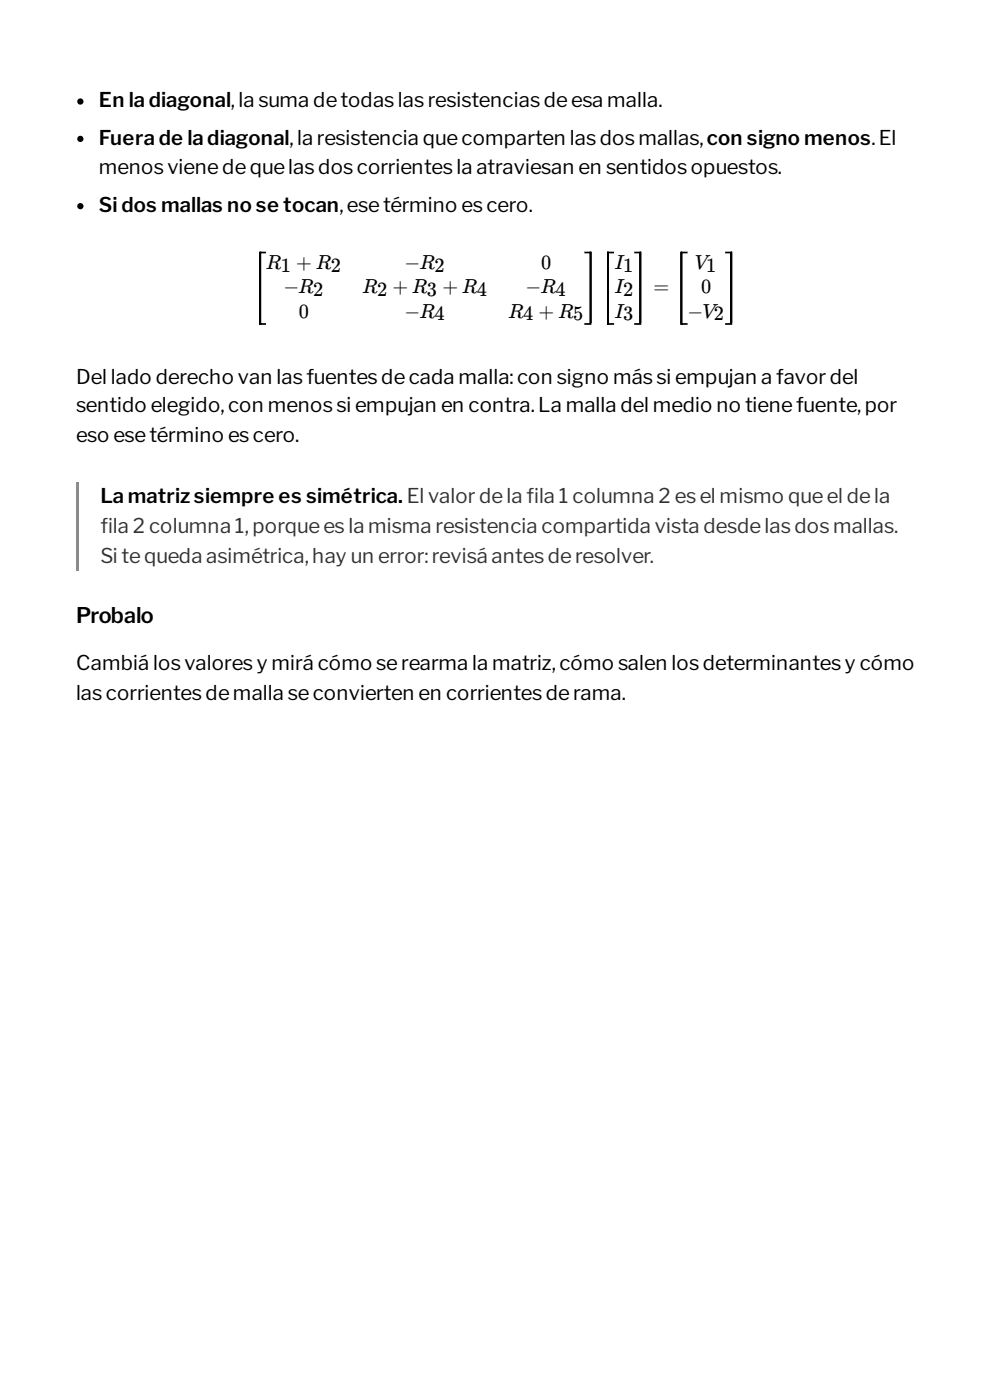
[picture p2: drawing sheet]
<svg xmlns="http://www.w3.org/2000/svg" width="210mm" height="297mm" viewBox="0 0 210 297" stroke-linecap="round" stroke-linejoin="round" font-family="sans-serif">
<defs><g id="words">
<text font-size="4.6" x="16.1" y="132.3">Probalo</text>
<g font-size="4.3">
<text x="21" y="22.8">En la diagonal,la suma detodaslasresistenciasdeesa malla.</text>
<text x="21" y="30.7">Fuera de la diagonal,la resistencia quecomparten lasdosmallas,con signo menos.El</text>
<text x="21" y="37">menosvienedequelasdoscorrientesla atraviesan en sentidosopuestos.</text>
<text x="21" y="45">Si dos mallas no se tocan,esetérmino escero.</text>
<text x="56.5" y="57.2">R1 + R2</text>
<text x="85.9" y="57.2">−R2</text>
<text x="114.9" y="57.2">0</text>
<text x="130.5" y="57.2">I1</text>
<text x="147.6" y="57.2">V1</text>
<text x="60.2" y="62.2">−R2</text>
<text x="76.9" y="62.2">R2 + R3 + R4</text>
<text x="111.6" y="62.2">−R4</text>
<text x="130.5" y="62.2">I2</text>
<text x="138.7" y="62.2">=</text>
<text x="148.9" y="62.2">0</text>
<text x="63.5" y="67.5">0</text>
<text x="85.9" y="67.5">−R4</text>
<text x="107.9" y="67.5">R4 + R5</text>
<text x="130.5" y="67.5">I3</text>
<text x="146" y="67.5">−V2</text>
<text x="16.1" y="81.5">Del lado derecho van lasfuentesdecada malla:con signo mássi empujan a favordel</text>
<text x="16.1" y="87.6">sentido elegido,con menossi empujan en contra.La malla del medio no tienefuente,por</text>
<text x="16.1" y="93.9">eso esetérmino escero.</text>
<text x="21.3" y="106.9">La matrizsiempre es simétrica. El valordela fla 1 columna 2 esel mismo queel dela</text>
<text x="16.1" y="142.3">Cambiá losvaloresy mirá cómo serearma la matriz,cómo salen losdeterminantesy cómo</text>
<text x="16.1" y="148.7">l</text>
<text x="17.2" y="148.7">ascorrientesdemalla seconvierten en corrientesderama.</text>
</g>
<g font-size="4.3" fill="#333">
<text x="111.8" y="106.9">i</text>
<text x="21.3" y="113.2">fla 2 columna 1,porqueesla misma resistencia compartida vista desdelasdosmallas.</text>
<text x="21.3" y="113.2">i</text>
<text x="21.3" y="119.6">Si tequeda asimétrica,hay un error:revisá antesderesolver.</text>
</g>
</g></defs>
<path d="M16.1 102.4h.6v18.8h-.6z" fill="#888"/>
<g fill="#000">
<path d="M55.1 53.5v15.5h1.3v-.4h-1v-14.8h1v-.3zM55.1 53.5v15.5h.3v-15.5z"/>
<path d="M124.1 53.5v.3h1.1v14.8h-1.1v.4h1.5v-15.5zM125.2 53.5v15.1h.4v-15.1z"/>
<path d="M128.9 53.5v15.5h1.5v-.4h-1.1v-14.8h1.1v-.3zM128.9 53.5v15.5h.4v-15.5z"/>
<path d="M134.7 53.5v.3h1.1v14.8h-1.1v.4h1.5v-15.5zM135.8 53.5v15.1h.4v-15.1z"/>
<path d="M144.5 53.5v15.5h1.5v-.4h-1.1v-14.8h1.1v-.3zM144.5 53.5v15.5h.4v-15.5z"/>
<path d="M154 53.5v.3h1.1v14.8h-1.1v.4h1.5v-15.5zM155.1 53.5v15.1h.4v-15.1z"/>
<circle cx="17.1" cy="29.5" r=".66"/>
<circle cx="17.1" cy="21.6" r=".66"/>
<circle cx="17.1" cy="43.8" r=".66"/>
</g>
<use href="#words"/>
</svg>
